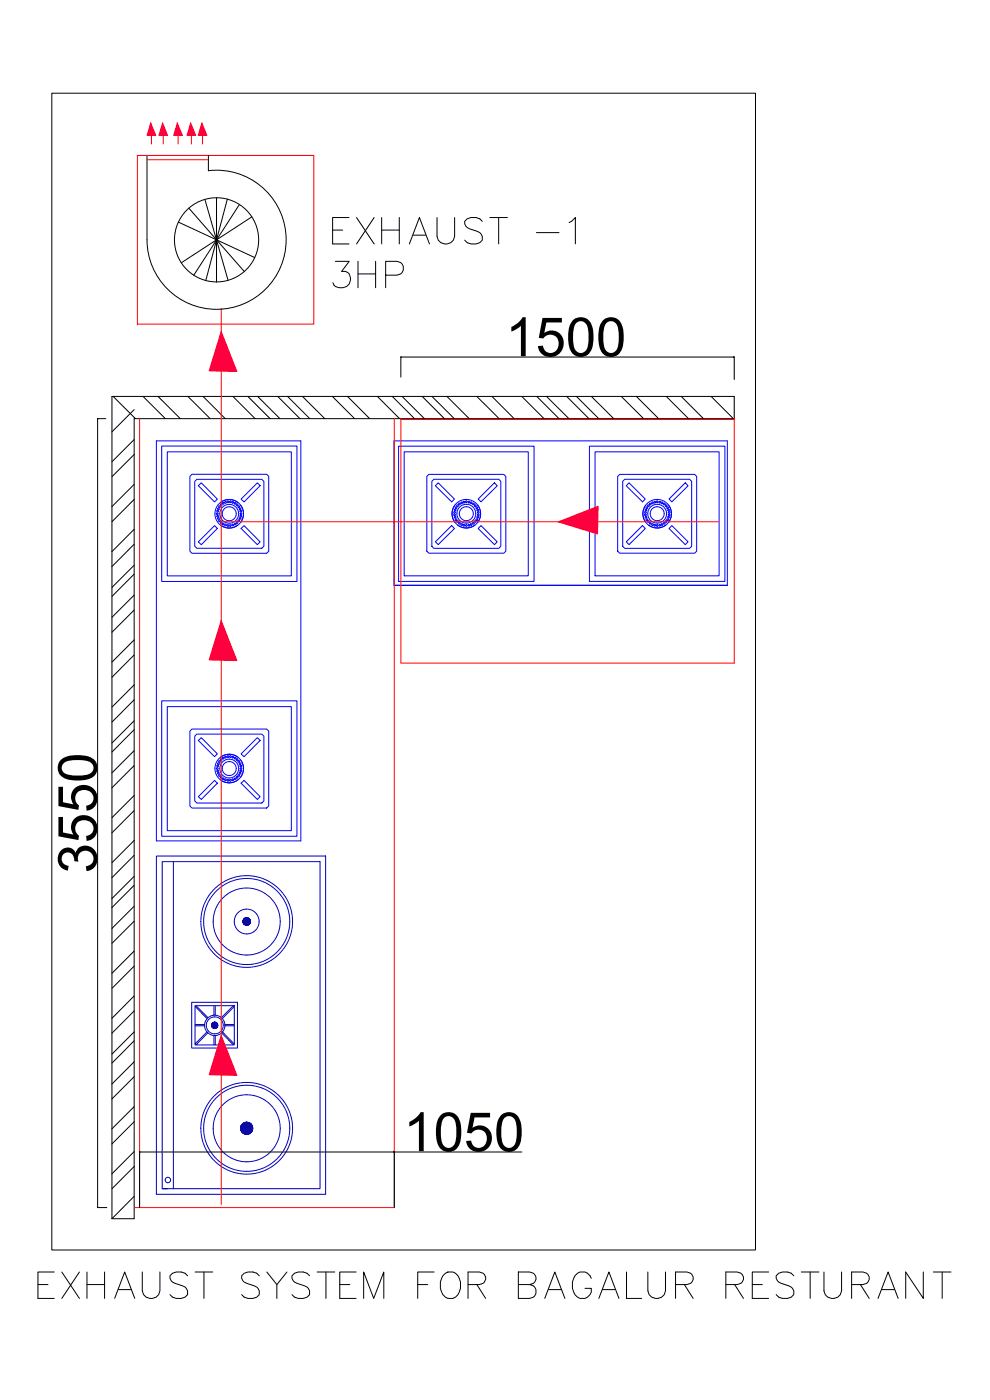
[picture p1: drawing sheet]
<svg xmlns="http://www.w3.org/2000/svg" width="210mm" height="297mm" viewBox="0 0 210 297" stroke-linecap="round" stroke-linejoin="round" font-family="sans-serif">
<defs><g id="words">
<g font-size="11.5">
<text x="107.2" y="75.6">1500</text>
<text x="20.5" y="185.3" transform="rotate(-90 20.5 185.3)">3550</text>
<text x="85.6" y="244.2">1050</text>
</g>
<g font-size="7.8">
<text x="70.6" y="51.8">EXHAUST -1</text>
<text x="70.6" y="61">3HP</text>
<text x="8" y="275.4">EXHAUST SYSTEM FOR BAGALUR RESTURANT</text>
</g>
</g></defs>
<!-- layer: 0 -->
<path d="M23.7 84.1h132v4.7h-127.2v169.7h-4.8z" fill="none" stroke="#000" stroke-width=".21"/>
<g fill="none" stroke="#00f" stroke-width=".21">
<path d="M33.2 93.5h30.6v84.9h-30.6zM34.3 94.6h28.7v28.8h-28.7zM35.5 95.9h26.3v26.3h-26.3zM40.3 101l.4-.4h15.9l.4 .4v15.9l-.4 .5h-15.9l-.4-.5zM41.3 102.1l.4-.4h13.8l.5 .4v13.8l-.5 .4h-13.8l-.4-.4zM42.1 103l.6-.6 3.4 3.5-.6 .6zM45.5 111.5l.6 .6-3.4 3.5-.6-.6zM46.8 111.4a3 3 0 0 0 3.6 0M46.8 106.6a3 3 0 0 1 3.6 0M51.1 107.2a3 3 0 0 1 0 3.6M51.1 112.1l.7-.6 3.4 3.5-.6 .6zM54.6 102.4l.6 .6-3.4 3.5-.7-.6z"/>
<path d="M34.3 148.7h28.7v28.7h-28.7zM35.5 149.9h26.3v26.3h-26.3zM40.7 154.7h15.9l.4 .4v15.9l-.4 .4h-15.9l-.4-.4v-15.9zM41.3 156.2l.4-.5h13.8l.5 .5v13.7l-.5 .5h-13.8l-.4-.5zM42.1 157.1l.6-.6 3.4 3.4-.6 .6zM54.6 156.5l.6 .6-3.4 3.4-.7-.6zM42.1 169l3.4-3.4 .6 .6-3.4 3.4zM46.8 165.5a3 3 0 0 0 3.6 0M46.8 160.6a3 3 0 0 1 3.6 0M51.1 161.2a3 3 0 0 1 0 3.7M51.1 166.2l.7-.6 3.4 3.4-.6 .6z"/>
<circle cx="46.1" cy="109" r=".18"/>
<circle cx="46.2" cy="108.4" r=".18"/>
<circle cx="46.2" cy="109.5" r=".18"/>
<circle cx="46.3" cy="108" r=".18"/>
<circle cx="46.3" cy="110" r=".18"/>
<circle cx="46.6" cy="110.5" r=".18"/>
<circle cx="46.6" cy="107.5" r=".18"/>
<circle cx="46.9" cy="107.1" r=".18"/>
<circle cx="46.9" cy="110.9" r=".18"/>
<circle cx="47.4" cy="106.8" r=".18"/>
<circle cx="47.4" cy="111.2" r=".18"/>
<circle cx="47.8" cy="111.4" r=".18"/>
<circle cx="47.8" cy="106.6" r=".18"/>
<circle cx="48.3" cy="111.5" r=".18"/>
<circle cx="48.3" cy="106.5" r=".18"/>
<circle cx="48.6" cy="109" r="1.49"/>
<circle cx="48.6" cy="109" r="3"/>
<circle cx="48.6" cy="109" r="2"/>
<circle cx="48.9" cy="106.5" r=".18"/>
<circle cx="48.9" cy="111.5" r=".18"/>
<circle cx="49.4" cy="106.6" r=".18"/>
<circle cx="49.4" cy="111.4" r=".18"/>
<circle cx="49.9" cy="106.8" r=".18"/>
<circle cx="49.9" cy="111.2" r=".18"/>
<circle cx="50.3" cy="110.9" r=".18"/>
<circle cx="50.3" cy="107.1" r=".18"/>
<circle cx="50.6" cy="110.5" r=".18"/>
<circle cx="50.6" cy="107.5" r=".18"/>
<circle cx="50.9" cy="110" r=".18"/>
<circle cx="50.9" cy="108" r=".18"/>
<circle cx="51.1" cy="108.4" r=".18"/>
<circle cx="51.1" cy="109.5" r=".18"/>
<circle cx="51.1" cy="109" r=".18"/>
<circle cx="46.1" cy="163" r=".18"/>
<circle cx="46.2" cy="163.6" r=".18"/>
<circle cx="46.2" cy="162.5" r=".18"/>
<circle cx="46.3" cy="162" r=".18"/>
<circle cx="46.3" cy="164" r=".18"/>
<circle cx="46.6" cy="164.5" r=".18"/>
<circle cx="46.6" cy="161.5" r=".18"/>
<circle cx="46.9" cy="161.1" r=".18"/>
<circle cx="46.9" cy="164.9" r=".18"/>
<circle cx="47.4" cy="160.8" r=".18"/>
<circle cx="47.4" cy="165.2" r=".18"/>
<circle cx="47.8" cy="160.6" r=".18"/>
<circle cx="47.8" cy="165.4" r=".18"/>
<circle cx="48.3" cy="165.5" r=".18"/>
<circle cx="48.3" cy="160.5" r=".18"/>
<circle cx="48.6" cy="163" r="1.49"/>
<circle cx="48.6" cy="163" r="3"/>
<circle cx="48.6" cy="163" r="2"/>
<circle cx="48.9" cy="160.5" r=".18"/>
<circle cx="48.9" cy="165.5" r=".18"/>
<circle cx="49.4" cy="165.4" r=".18"/>
<circle cx="49.4" cy="160.6" r=".18"/>
<circle cx="49.9" cy="160.8" r=".18"/>
<circle cx="49.9" cy="165.2" r=".18"/>
<circle cx="50.3" cy="161.1" r=".18"/>
<circle cx="50.3" cy="164.9" r=".18"/>
<circle cx="50.6" cy="164.5" r=".18"/>
<circle cx="50.6" cy="161.5" r=".18"/>
<circle cx="50.9" cy="164" r=".18"/>
<circle cx="50.9" cy="162" r=".18"/>
<circle cx="51.1" cy="162.5" r=".18"/>
<circle cx="51.1" cy="163.6" r=".18"/>
<circle cx="51.1" cy="163" r=".18"/>
</g>
<g fill="none" stroke="#0000b8" stroke-width=".21">
<path d="M33.2 181.6h35.9v71.8h-35.9zM34.4 182.8h33.5v69.4h-33.5zM40.7 212.6h9.7v9.7h-9.7zM41.4 213.3h8.3v8.4h-8.3zM41.4 213.5l2.5 2.6M41.4 217.3h2M41.4 217.6h2M41.6 213.3l2.5 2.6M43.9 218.9l-2.5 2.6M44.1 219.1l-2.5 2.6M44.9 217.3v.2zM44.9 217.3v.4z"/>
<path d="M44.9 217.2v.6zM45.4 213.3v2M45.4 219.6v2.1M45.7 213.3v2M45.7 219.6v2.1M47 219.1l2.5 2.6M47.2 218.9l2.5 2.6M47.7 217.3h2M47.7 217.6h2M49.5 213.3l-2.5 2.6M49.7 213.5l-2.5 2.6"/>
<circle cx="45.6" cy="217.5" r="1.8"/>
<circle cx="45.6" cy="217.5" r="2.16"/>
</g>
<path d="M44.9 217.2v.6z" fill-rule="evenodd" fill="#0000b8"/>
<path d="M44.9 217.2v.5zM44.9 217.2v.6zM44.9 217.2l.1-.1v.8z" fill="none" stroke="#0000b8" stroke-width=".21"/>
<path d="M44.9 217.2l.1-.1v.8z" fill-rule="evenodd" fill="#0000b8"/>
<path d="M45 217.1l-.1 .7zM45 217.1v.8zM45 217.1l.1-.1v1z" fill="none" stroke="#0000b8" stroke-width=".21"/>
<path d="M45 217.1l.1-.1v1z" fill-rule="evenodd" fill="#0000b8"/>
<path d="M45.1 217l-.1 .9zM45.1 217v1zM45.1 217h.1v1z" fill="none" stroke="#0000b8" stroke-width=".21"/>
<path d="M45.1 217h.1v1z" fill-rule="evenodd" fill="#0000b8"/>
<path d="M45.2 217l-.1 1zM45.2 217v1zM45.2 217l.1-.1v1.2l-.1-.1z" fill="none" stroke="#0000b8" stroke-width=".21"/>
<path d="M45.2 217l.1-.1v1.2l-.1-.1z" fill-rule="evenodd" fill="#0000b8"/>
<path d="M45.2 217l.1-.1-.1 1.1zM45.3 216.9v1.2l-.1-.1zM45.3 216.9h.1v1.2h-.1z" fill="none" stroke="#0000b8" stroke-width=".21"/>
<path d="M45.3 216.9h.1v1.2h-.1z" fill-rule="evenodd" fill="#0000b8"/>
<path d="M45.3 216.9h.1l-.1 1.2zM45.4 216.9v1.2h-.1zM45.4 216.9l.1-.1v1.3h-.1z" fill="none" stroke="#0000b8" stroke-width=".21"/>
<path d="M45.4 216.9l.1-.1v1.3h-.1z" fill-rule="evenodd" fill="#0000b8"/>
<path d="M45.4 216.9l.1-.1-.1 1.3zM45.5 216.8v1.3h-.1zM45.5 216.8l.2 .1v1.2h-.2z" fill="none" stroke="#0000b8" stroke-width=".21"/>
<path d="M45.5 216.8l.2 .1v1.2h-.2z" fill-rule="evenodd" fill="#0000b8"/>
<path d="M45.5 216.8l.2 .1-.2 1.2zM45.7 216.9v1.2h-.2zM45.7 216.9h.1v1.2h-.1z" fill="none" stroke="#0000b8" stroke-width=".21"/>
<path d="M45.7 216.9h.1v1.2h-.1z" fill-rule="evenodd" fill="#0000b8"/>
<path d="M45.7 216.9h.1l-.1 1.2zM45.8 216.9v1.2h-.1zM45.8 216.9v1.2z" fill="none" stroke="#0000b8" stroke-width=".21"/>
<path d="M45.8 216.9v1.2z" fill-rule="evenodd" fill="#0000b8"/>
<path d="M45.8 216.9v1.2zM45.9 217l-.1 1.1zM45.9 217h.1v1h-.1z" fill="none" stroke="#0000b8" stroke-width=".21"/>
<path d="M45.9 217h.1v1h-.1z" fill-rule="evenodd" fill="#0000b8"/>
<path d="M45.9 217h.1l-.1 1zM46 217v1h-.1zM46 217v1z" fill="none" stroke="#0000b8" stroke-width=".21"/>
<path d="M46 217v1z" fill-rule="evenodd" fill="#0000b8"/>
<path d="M46 217v1zM46.1 217.1l-.1 .9zM46.1 217.1v.8z" fill="none" stroke="#0000b8" stroke-width=".21"/>
<path d="M46.1 217.1v.8z" fill-rule="evenodd" fill="#0000b8"/>
<path d="M46.1 217.1v.8zM46.1 217.2v.7zM46.1 217.2v.6z" fill="none" stroke="#0000b8" stroke-width=".21"/>
<path d="M46.1 217.2v.6z" fill-rule="evenodd" fill="#0000b8"/>
<path d="M46.1 217.2v.6zM46.1 217.3v.5zM46.1 217.3v.4z" fill="none" stroke="#0000b8" stroke-width=".21"/>
<path d="M46.1 217.3v.4z" fill-rule="evenodd" fill="#0000b8"/>
<g fill="none" stroke="#0000b8" stroke-width=".21">
<path d="M46.1 217.3v.4zM46.2 217.4l-.1 .3zM51.1 239v.7z"/>
<circle cx="45.6" cy="217.5" r=".65"/>
<circle cx="52.3" cy="239.4" r="9.1"/>
<circle cx="52.3" cy="239.4" r="9.7"/>
</g>
<path d="M51.1 239v.7z" fill-rule="evenodd" fill="#0000b8"/>
<path d="M51.1 239l-.1 .5zM51.1 239v.7zM51.2 238.8v1.1l-.1-.2z" fill="none" stroke="#0000b8" stroke-width=".21"/>
<path d="M51.2 238.8v1.1l-.1-.2z" fill-rule="evenodd" fill="#0000b8"/>
<path d="M51.2 238.8l-.1 .9zM51.2 238.8v1.1l-.1-.2zM51.3 238.6v1.5l-.1-.2z" fill="none" stroke="#0000b8" stroke-width=".21"/>
<path d="M51.3 238.6v1.5l-.1-.2z" fill-rule="evenodd" fill="#0000b8"/>
<path d="M51.3 238.6l-.1 1.3zM51.3 238.6v1.5l-.1-.2zM51.5 238.4v1.9l-.2-.2v-1.5z" fill="none" stroke="#0000b8" stroke-width=".21"/>
<path d="M51.5 238.4v1.9l-.2-.2v-1.5z" fill-rule="evenodd" fill="#0000b8"/>
<g fill="none" stroke="#0000b8" stroke-width=".21">
<path d="M51.5 238.4l-.2 1.7v-1.5zM51.5 238.4v1.9l-.2-.2zM51.5 238.4l.1-.1v2.1l-.1-.1zM51.5 238.4l.1-.1-.1 2zM51.6 238.3v2.1M51.6 238.3v2.1l-.1-.1zM51.6 238.3l.3-.1v2.3l-.3-.1zM51.6 238.3l.3-.1-.3 2.2zM51.9 238.2v2.3l-.3-.1zM51.9 238.2l.2-.1v2.5l-.2-.1zM51.9 238.2l.2-.1-.2 2.4zM52 238.1v2.5"/>
<path d="M52.1 238.1v2.5l-.2-.1zM52.1 238.1h.2v2.5h-.2zM52.1 238.1h.2l-.2 2.5zM52.3 238.1v2.5h-.2zM52.3 238.1h.2v2.5h-.2zM52.3 238.1h.2l-.2 2.5zM52.5 238.1v2.5h-.2zM52.5 238.1l.3 .1v2.3l-.3 .1zM52.5 238.1l.3 .1-.3 2.4zM52.8 238.2v2.3l-.3 .1zM52.8 238.2l.2 .1v2.1l-.2 .1zM52.8 238.2l.2 .1-.2 2.2z"/>
<path d="M52.9 238.2v2.3M53 238.3v2.1l-.2 .1zM53 238.3l.2 .1v1.9l-.2 .1zM53 238.3l.2 .1-.2 2zM53.1 238.3v2.1M53.2 238.4v1.9l-.2 .1zM53.2 238.4l.1 .2v1.5l-.1 .2z"/>
</g>
<path d="M51.8 238.2v2.3M52.2 238.1v2.5M52.4 238.1v2.5M52.7 238.1v2.5" fill="none" stroke="#0000b8" stroke-width=".24"/>
<path d="M53.2 238.4l.1 .2v1.5l-.1 .2z" fill-rule="evenodd" fill="#0000b8"/>
<path d="M53.2 238.4l.1 .2-.1 1.7zM53.3 238.6v1.5l-.1 .2zM53.3 238.6l.2 .2-.2 1.3z" fill="none" stroke="#0000b8" stroke-width=".21"/>
<path d="M53.3 238.6l.2 .2-.2 1.3z" fill-rule="evenodd" fill="#0000b8"/>
<path d="M53.3 238.6l.2 .2-.2 1.3zM53.5 238.8l-.2 1.3zM53.5 238.8v1.1z" fill="none" stroke="#0000b8" stroke-width=".21"/>
<path d="M53.5 238.8v1.1z" fill-rule="evenodd" fill="#0000b8"/>
<path d="M53.5 238.8v1.1zM53.5 239v.9zM53.5 239v.7z" fill="none" stroke="#0000b8" stroke-width=".21"/>
<path d="M53.5 239v.7z" fill-rule="evenodd" fill="#0000b8"/>
<g fill="none" stroke="#0000b8" stroke-width=".21">
<path d="M51.6 195.3v.3zM51.6 195.3v.4zM51.6 195.1v.7zM53.5 239v.7zM53.6 239.2l-.1 .5z"/>
<circle cx="52.3" cy="239.4" r="7.1"/>
<circle cx="52.3" cy="239.4" r="1.29"/>
</g>
<path d="M51.6 195.1v.7z" fill-rule="evenodd" fill="#0000b8"/>
<path d="M51.6 195.1v.6zM51.6 195.1v.7zM51.7 195v.9z" fill="none" stroke="#0000b8" stroke-width=".21"/>
<path d="M51.7 195v.9z" fill-rule="evenodd" fill="#0000b8"/>
<path d="M51.7 195l-.1 .8zM51.7 195v.9zM51.7 195l.1-.1v1.2z" fill="none" stroke="#0000b8" stroke-width=".21"/>
<path d="M51.7 195l.1-.1v1.2z" fill-rule="evenodd" fill="#0000b8"/>
<path d="M51.7 195l.1-.1-.1 1zM51.8 194.9v1.2zM51.9 194.8v1.3h-.1v-1.2z" fill="none" stroke="#0000b8" stroke-width=".21"/>
<path d="M51.9 194.8v1.3h-.1v-1.2z" fill-rule="evenodd" fill="#0000b8"/>
<path d="M51.9 194.8l-.1 1.3v-1.2zM51.9 194.8v1.3h-.1zM51.9 194.8h.1v1.4l-.1-.1z" fill="none" stroke="#0000b8" stroke-width=".21"/>
<path d="M51.9 194.8h.1v1.4l-.1-.1z" fill-rule="evenodd" fill="#0000b8"/>
<path d="M51.9 194.8h.1l-.1 1.3zM52 194.8v1.4l-.1-.1zM52 194.8l.2-.1v1.6l-.2-.1z" fill="none" stroke="#0000b8" stroke-width=".21"/>
<path d="M52 194.8l.2-.1v1.6l-.2-.1z" fill-rule="evenodd" fill="#0000b8"/>
<path d="M52 194.8l.2-.1-.2 1.5zM52.2 194.7v1.6l-.2-.1zM52.2 194.7h.1v1.6h-.1z" fill="none" stroke="#0000b8" stroke-width=".21"/>
<path d="M52.2 194.7h.1v1.6h-.1z" fill-rule="evenodd" fill="#0000b8"/>
<path d="M52.2 194.7h.1l-.1 1.6zM52.3 194.7v1.6h-.1zM52.3 194.7h.2v1.6h-.2z" fill="none" stroke="#0000b8" stroke-width=".21"/>
<path d="M52.3 194.7h.2v1.6h-.2z" fill-rule="evenodd" fill="#0000b8"/>
<path d="M52.3 194.7h.2l-.2 1.6zM52.5 194.7v1.6h-.2zM52.5 194.7l.1 .1v1.4l-.1 .1z" fill="none" stroke="#0000b8" stroke-width=".21"/>
<path d="M52.5 194.7l.1 .1v1.4l-.1 .1z" fill-rule="evenodd" fill="#0000b8"/>
<path d="M52.5 194.7l.1 .1-.1 1.5zM52.6 194.8v1.4l-.1 .1zM52.6 194.8h.1v1.3l-.1 .1z" fill="none" stroke="#0000b8" stroke-width=".21"/>
<path d="M52.6 194.8h.1v1.3l-.1 .1z" fill-rule="evenodd" fill="#0000b8"/>
<path d="M52.6 194.8h.1l-.1 1.4zM52.7 194.8v1.3l-.1 .1zM52.7 194.8l.2 .1v1.2h-.2z" fill="none" stroke="#0000b8" stroke-width=".21"/>
<path d="M52.7 194.8l.2 .1v1.2h-.2z" fill-rule="evenodd" fill="#0000b8"/>
<path d="M52.7 194.8l.2 .1-.2 1.2zM52.9 194.9v1.2h-.2zM52.9 194.9v1.2z" fill="none" stroke="#0000b8" stroke-width=".21"/>
<path d="M52.9 194.9v1.2z" fill-rule="evenodd" fill="#0000b8"/>
<path d="M52.9 194.9v1.2zM52.9 195v1.1zM52.9 195v.9z" fill="none" stroke="#0000b8" stroke-width=".21"/>
<path d="M52.9 195v.9z" fill-rule="evenodd" fill="#0000b8"/>
<path d="M52.9 195v.9zM53 195.1l-.1 .8zM53 195.1v.7z" fill="none" stroke="#0000b8" stroke-width=".21"/>
<path d="M53 195.1v.7z" fill-rule="evenodd" fill="#0000b8"/>
<path d="M53 195.1v.7zM53.1 195.3l-.1 .5zM53.1 195.3v.4z" fill="none" stroke="#0000b8" stroke-width=".21"/>
<path d="M53.1 195.3v.4z" fill-rule="evenodd" fill="#0000b8"/>
<g fill="none" stroke="#0000b8" stroke-width=".21">
<path d="M36.8 182.8v69.4M53.1 195.3v.4zM53.1 195.4v.3zM34.4 252.2h1.2"/>
<circle cx="52.3" cy="195.5" r="7.1"/>
<circle cx="52.3" cy="195.5" r="9.7"/>
<circle cx="52.3" cy="195.5" r="2.64"/>
<circle cx="52.3" cy="195.5" r="9.1"/>
<circle cx="52.3" cy="195.5" r=".77"/>
<circle cx="35.6" cy="250.3" r=".57"/>
</g>
<g fill="none" stroke="#000" stroke-width=".21">
<path d="M24 84.1l4.7 4.7M28.5 93.2l-4.8 4.8M28.5 86.9l-4.8 4.7M28.5 96.4l-4.8 4.7M30.3 84.1l4.8 4.7M33.5 84.1l4.7 4.7M39.9 84.1l4.7 4.7M43.1 84.1l4.7 4.7M49.4 84.1l4.7 4.7M52.6 84.1l4.7 4.7M54.6 84.1l4.8 4.7M58.9 84.1l4.7 4.7"/>
<path d="M61 84.1l4.7 4.7M64.2 84.1l4.7 4.7M70.5 84.1l4.7 4.7M73.7 84.1l4.7 4.7M80 84.1l4.8 4.7M83.2 84.1l4.7 4.7M85.3 84.1l4.7 4.7M89.6 84.1l4.7 4.7M91.6 84.1l4.8 4.7M94.8 84.1l4.7 4.7M101.1 84.1l4.8 4.7M104.4 84.1l4.7 4.7"/>
<path d="M110.7 84.1l4.7 4.7M113.9 84.1l4.7 4.7M115.9 84.1l4.8 4.7M120.2 84.1l4.7 4.7M122.3 84.1l4.7 4.7M125.4 84.1l4.8 4.7M131.8 84.1l4.7 4.7M135 84.1l4.7 4.7M141.3 84.1l4.8 4.7M144.5 84.1l4.7 4.7M150.8 84.1l4.8 4.7M28.5 119.9l-4.8 4.7"/>
<path d="M28.5 102.8l-4.8 4.7M28.5 112.3l-4.8 4.7M28.5 105.9l-4.8 4.8M28.5 115.5l-4.8 4.7M28.5 126.2l-4.8 4.8M28.5 135.8l-4.8 4.7M28.5 129.4l-4.8 4.7M28.5 138.9l-4.8 4.8M28.5 121.8l-4.8 4.7M28.5 159.2l-4.8 4.8M28.5 152.9l-4.8 4.7M28.5 145.3l-4.8 4.7"/>
<path d="M28.5 154.8l-4.8 4.7M28.5 148.5l-4.8 4.7M28.5 168.8l-4.8 4.7M28.5 178.3l-4.8 4.7M28.5 162.4l-4.8 4.7M28.5 172l-4.8 4.7M28.5 192.3l-4.8 4.7M28.5 185.9l-4.8 4.7M28.5 195.4l-4.8 4.7M28.5 187.8l-4.8 4.7M28.5 181.5l-4.8 4.7M28.5 218.9l-4.8 4.7"/>
<path d="M28.5 201.8l-4.8 4.7M28.5 211.3l-4.8 4.7M28.5 205l-4.8 4.7M28.5 214.5l-4.8 4.7M28.5 225.3l-4.8 4.7M28.5 234.8l-4.8 4.7M28.5 228.4l-4.8 4.7M28.5 238l-4.8 4.7M28.5 220.8l-4.8 4.7M28.5 244.3l-4.8 4.7M28.5 253.8l-4.8 4.7M28.5 247.5l-4.8 4.7"/>
</g>
<g fill="none" stroke="#00f" stroke-width=".21">
<path d="M83.6 93.5h70.7v30.7h-70.7zM84.6 94.7h28.7v28.6h-28.7zM85.7 95.8h26.4v26.4h-26.4zM125 94.7h28.8v28.6h-28.8zM126.2 95.8h26.3v26.4h-26.3zM90.5 101.1l.5-.5h15.9l.4 .5v15.8l-.4 .5h-15.9l-.5-.5zM91.6 102.1l.4-.4h13.8l.4 .4v13.8l-.4 .4h-13.8l-.4-.4zM93 102.4l3.4 3.5-.6 .6-3.4-3.4zM95.8 111.5l.6 .6-3.4 3.4-.6-.6zM96.5 107.2a3 3 0 0 0 0 3.6M97.1 111.4a3 3 0 0 0 3.6 0M101.3 107.2a3 3 0 0 1 0 3.6"/>
<path d="M102 111.5l3.5 3.4-.6 .6-3.5-3.4zM104.9 102.4l.6 .7-3.5 3.4-.6-.6zM131 101.1l.5-.5h15.8l.5 .5v15.8l-.5 .5h-15.8l-.5-.5zM132.5 101.7h13.8l.4 .4v13.8l-.4 .4h-13.8l-.4-.4v-13.8zM133.4 102.4l3.5 3.5-.6 .6-3.5-3.4zM136.3 111.5l.6 .6-3.5 3.4-.6-.6zM137 107.2a3 3 0 0 0 0 3.6M137.6 111.4a3 3 0 0 0 3.6 0M141.8 107.2a3 3 0 0 1 0 3.6M142.5 111.5l3.5 3.4-.6 .6-3.5-3.4zM145.4 102.4l.6 .7-3.5 3.4-.6-.6z"/>
<circle cx="96.4" cy="109.2" r=".18"/>
<circle cx="96.4" cy="108.7" r=".18"/>
<circle cx="96.5" cy="109.7" r=".18"/>
<circle cx="96.5" cy="108.2" r=".18"/>
<circle cx="96.7" cy="107.7" r=".18"/>
<circle cx="96.7" cy="110.2" r=".18"/>
<circle cx="97.1" cy="110.6" r=".18"/>
<circle cx="97.1" cy="107.3" r=".18"/>
<circle cx="97.4" cy="106.9" r=".18"/>
<circle cx="97.4" cy="111" r=".18"/>
<circle cx="97.9" cy="111.3" r=".18"/>
<circle cx="97.9" cy="106.7" r=".18"/>
<circle cx="98.4" cy="111.4" r=".18"/>
<circle cx="98.4" cy="106.5" r=".18"/>
<circle cx="98.9" cy="109" r="3"/>
<circle cx="98.9" cy="109" r="1.49"/>
<circle cx="98.9" cy="109" r="2"/>
<circle cx="98.9" cy="111.5" r=".18"/>
<circle cx="98.9" cy="106.4" r=".18"/>
<circle cx="99.5" cy="111.4" r=".18"/>
<circle cx="99.5" cy="106.5" r=".18"/>
<circle cx="99.9" cy="106.7" r=".18"/>
<circle cx="99.9" cy="111.3" r=".18"/>
<circle cx="100.4" cy="111" r=".18"/>
<circle cx="100.4" cy="106.9" r=".18"/>
<circle cx="100.8" cy="110.6" r=".18"/>
<circle cx="100.8" cy="107.3" r=".18"/>
<circle cx="101.1" cy="110.2" r=".18"/>
<circle cx="101.1" cy="107.7" r=".18"/>
<circle cx="101.3" cy="109.7" r=".18"/>
<circle cx="101.3" cy="108.2" r=".18"/>
<circle cx="101.5" cy="108.7" r=".18"/>
<circle cx="101.5" cy="109.2" r=".18"/>
<circle cx="136.9" cy="108.7" r=".18"/>
<circle cx="136.9" cy="109.2" r=".18"/>
<circle cx="137" cy="109.7" r=".18"/>
<circle cx="137" cy="108.2" r=".18"/>
<circle cx="137.2" cy="110.2" r=".18"/>
<circle cx="137.2" cy="107.7" r=".18"/>
<circle cx="137.5" cy="107.3" r=".18"/>
<circle cx="137.5" cy="110.6" r=".18"/>
<circle cx="137.9" cy="106.9" r=".18"/>
<circle cx="137.9" cy="111" r=".18"/>
<circle cx="138.4" cy="111.3" r=".18"/>
<circle cx="138.4" cy="106.7" r=".18"/>
<circle cx="138.9" cy="111.4" r=".18"/>
<circle cx="138.9" cy="106.5" r=".18"/>
<circle cx="139.4" cy="109" r="3"/>
<circle cx="139.4" cy="109" r="1.49"/>
<circle cx="139.4" cy="109" r="2"/>
<circle cx="139.4" cy="111.5" r=".18"/>
<circle cx="139.4" cy="106.4" r=".18"/>
<circle cx="140" cy="111.4" r=".18"/>
<circle cx="140" cy="106.5" r=".18"/>
<circle cx="140.4" cy="106.7" r=".18"/>
<circle cx="140.4" cy="111.3" r=".18"/>
<circle cx="140.9" cy="106.9" r=".18"/>
<circle cx="140.9" cy="111" r=".18"/>
<circle cx="141.3" cy="107.3" r=".18"/>
<circle cx="141.3" cy="110.6" r=".18"/>
<circle cx="141.6" cy="110.2" r=".18"/>
<circle cx="141.6" cy="107.7" r=".18"/>
<circle cx="141.8" cy="108.2" r=".18"/>
<circle cx="141.8" cy="109.7" r=".18"/>
<circle cx="141.9" cy="108.7" r=".18"/>
<circle cx="141.9" cy="109.2" r=".18"/>
</g>
<path d="M46.9 65.4v190.1M29.6 88.8v167.4M83.6 88.8v167.4h-55.1M85 88.8v51.9h70.7v-51.9M85 89h70.7M46.9 110.7h105.6" fill="none" stroke="#f00" stroke-width=".21"/>
<path d="M118.4 110.7l8.5-3.3-.1 5.9z" fill="none" stroke="#ff003f" stroke-width=".21"/>
<path d="M118.4 110.7l8.5-3.3-.1 5.9z" fill="#ff003f"/>
<path d="M46.9 219.6l3.4 8.5-5.9-.1z" fill="none" stroke="#ff003f" stroke-width=".21"/>
<path d="M46.9 219.6l3.4 8.5-5.9-.1z" fill="#ff003f"/>
<path d="M46.9 131.7l3.4 8.4-5.9-.1z" fill="none" stroke="#ff003f" stroke-width=".21"/>
<path d="M46.9 131.7l3.4 8.4-5.9-.1z" fill="#ff003f"/>
<path d="M46.9 70.3l3.4 8.5-5.9-.1z" fill="none" stroke="#ff003f" stroke-width=".21"/>
<path d="M46.9 70.3l3.4 8.5-5.9-.1z" fill="#ff003f"/>
<path d="M29.1 33h37.5v35.8h-37.5zM31.2 33.9h13" fill="none" stroke="#f00" stroke-width=".21"/>
<g fill="none" stroke="#000" stroke-width=".21">
<path d="M31.2 33v17.9a14.8 14.8 0 0 0 15.3 14.7 14.8 14.8 0 0 0 14.2-15.9 14.8 14.8 0 0 0-16.5-13.5M37.8 47.1l16.2 7.5M40.1 44.2l11.7 13.4M43.5 42.3l4.9 17.2M45.9 42v17.8M48.2 42.2l-4.6 17.3M50.8 43.4l-9.7 15M53.4 46l-14.9 9.8"/>
<circle cx="45.9" cy="50.9" r="8.9"/>
</g>
<path d="M40.4 26.1l1.1 2.7-1.8-.1z" fill="none" stroke="#ff003f" stroke-width=".21"/>
<path d="M40.4 26.1l1.1 2.7-1.8-.1z" fill="#ff003f"/>
<path d="M40.6 28.7v1.8" fill="none" stroke="#f00" stroke-width=".21"/>
<path d="M37.6 26.1l1.1 2.7-1.9-.1z" fill="none" stroke="#ff003f" stroke-width=".21"/>
<path d="M37.6 26.1l1.1 2.7-1.9-.1z" fill="#ff003f"/>
<path d="M37.8 28.7v1.8" fill="none" stroke="#f00" stroke-width=".21"/>
<path d="M34.5 26.1l1.1 2.7-1.9-.1z" fill="none" stroke="#ff003f" stroke-width=".21"/>
<path d="M34.5 26.1l1.1 2.7-1.9-.1z" fill="#ff003f"/>
<path d="M34.6 28.7v1.8" fill="none" stroke="#f00" stroke-width=".21"/>
<path d="M32 26.1l1.1 2.7-1.9-.1z" fill="none" stroke="#ff003f" stroke-width=".21"/>
<path d="M32 26.1l1.1 2.7-1.9-.1z" fill="#ff003f"/>
<path d="M32.1 28.7v1.8" fill="none" stroke="#f00" stroke-width=".21"/>
<path d="M42.8 26.1l1.1 2.7-1.9-.1z" fill="none" stroke="#ff003f" stroke-width=".21"/>
<path d="M42.8 26.1l1.1 2.7-1.9-.1z" fill="#ff003f"/>
<path d="M43 28.7v1.8" fill="none" stroke="#f00" stroke-width=".21"/>
<!-- layer: Exhaust hood -->
<path d="M44.2 33v3.2" fill="none" stroke="#000" stroke-width=".21"/>
<!-- layer: 0 -->
<g fill="none" stroke="#000" stroke-width=".21">
<path d="M11 19.8h149.3v245.4h-149.3zM85 75.8l.1-.1zM85 75.7v4.3M85.1 75.8h70.5M155.6 75.7l.1 .1zM155.7 75.7v4.8M20.6 88.8h1.9M20.7 88.8v.1zM20.7 88.9v167.2M20.6 256.2h2.1M20.7 256.1v.1zM29.6 244.4h.1z"/>
<path d="M29.6 244.3v11.9M29.7 244.4h53.8M83.5 244.4h.1zM83.6 244.3v11.9M83.6 244.4h27.1"/>
</g>
<path d="M85 75.8l.1-.1zM155.6 75.7l.1 .1zM20.7 88.8v.1zM20.7 256.1v.1zM29.6 244.4h.1zM83.5 244.4h.1z" fill="#000"/>
<use href="#words"/>
</svg>
